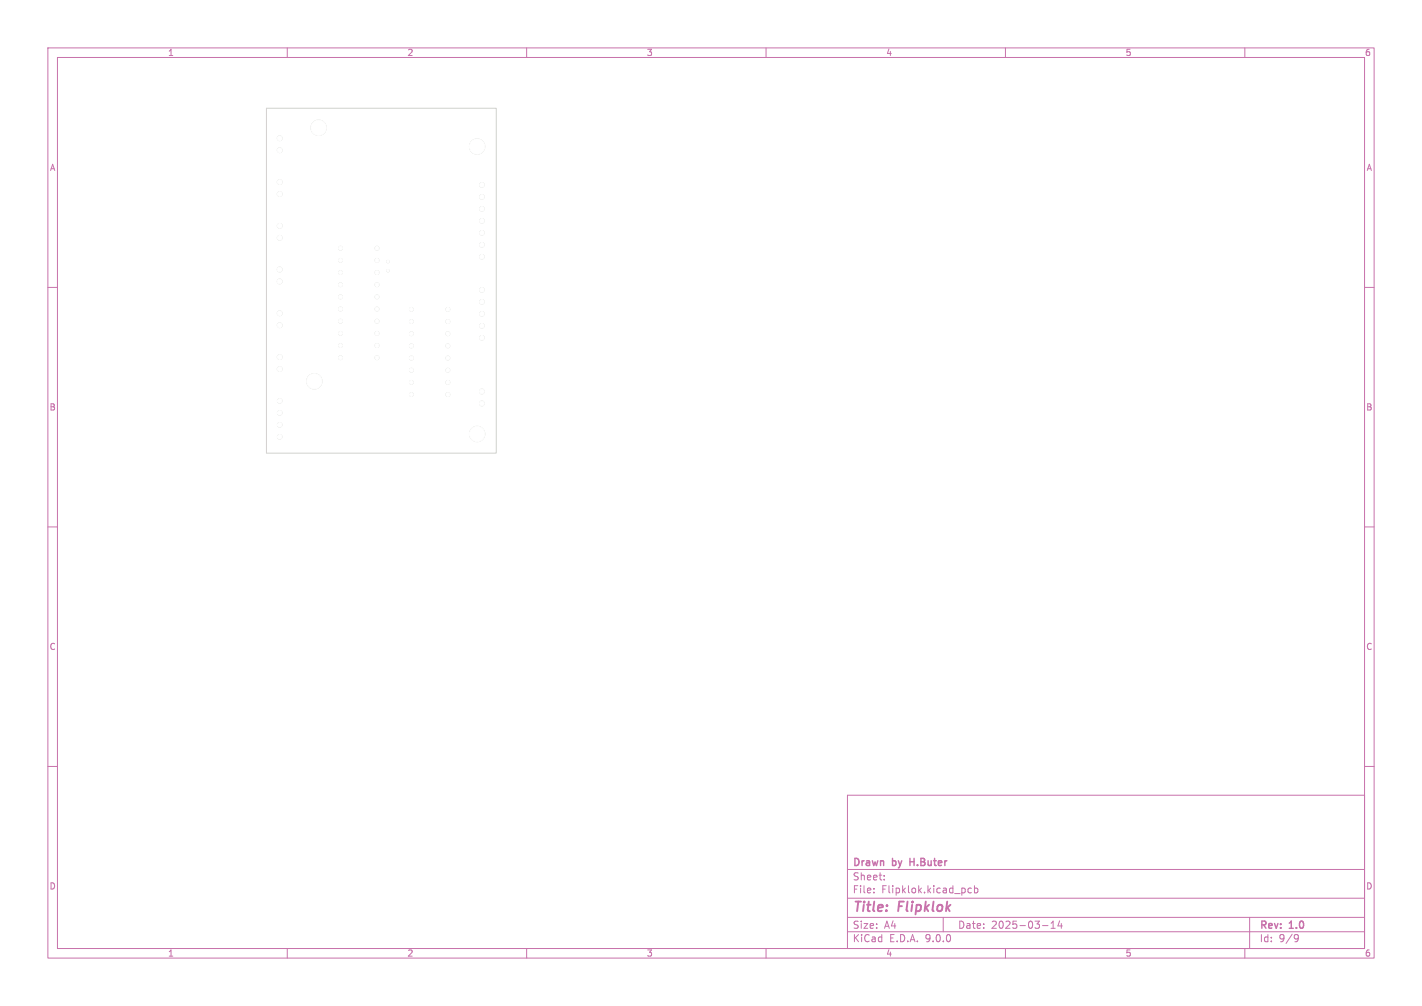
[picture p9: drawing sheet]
<svg xmlns="http://www.w3.org/2000/svg" width="297mm" height="210mm" viewBox="0 0 297 210" stroke-linecap="round" stroke-linejoin="round" font-family="sans-serif">
<defs><g id="words">
<g font-size="2.8" fill="#c872ab">
<text x="178" y="190.9">Title:</text>
<text x="187.7" y="190.9">Flipklok</text>
</g>
<g font-size="2.1" fill="#c872ab">
<text x="178" y="184">Sheet:</text>
<text x="178" y="181.2">Drawn</text>
<text x="186.5" y="181.2">by</text>
<text x="190.7" y="181.2">H.Buter</text>
<text x="178" y="186.7">File:</text>
<text x="184.1" y="186.7">Flipklok.kicad_pcb</text>
<text x="178" y="196.9">KiCad</text>
<text x="178" y="194.1">Size:</text>
<text x="184.7" y="194.1">A4</text>
<text x="185.7" y="196.9">E.D.A.</text>
<text x="193.3" y="196.9">9.0.0</text>
<text x="200" y="194.1">Date:</text>
<text x="207" y="194.1">2025-03-14</text>
<text x="263" y="194.3">Rev:</text>
<text x="263" y="196.9">Id:</text>
<text x="267.1" y="196.9">9/9</text>
<text x="269.4" y="194.3">1.0</text>
</g>
<g font-size="1.8" fill="#c872ab">
<text x="35" y="11.9">1</text>
<text x="85" y="11.9">2</text>
<text x="135" y="11.9">3</text>
<text x="185" y="11.9">4</text>
<text x="235" y="11.9">5</text>
<text x="285" y="11.9">6</text>
<text x="10.3" y="35.9">A</text>
<text x="285.4" y="35.9">A</text>
<text x="10.3" y="85.9">B</text>
<text x="285.3" y="85.9">B</text>
<text x="10.3" y="135.9">C</text>
<text x="285.3" y="135.9">C</text>
<text x="10.3" y="185.9">D</text>
<text x="285.3" y="185.9">D</text>
<text x="35" y="199.9">1</text>
<text x="85" y="199.9">2</text>
<text x="135" y="199.9">3</text>
<text x="185" y="199.9">4</text>
<text x="235" y="199.9">5</text>
<text x="285" y="199.9">6</text>
</g>
</g></defs>
<g fill="none" stroke="#c872ab" stroke-width=".21">
<path d="M10 10h277v190h-277zM12 12h273v186h-273zM60 10v2M110 10v2M160 10v2M210 10v2M260 10v2M10 60h2M285 60h2M10 110h2M285 110h2M10 160h2"/>
<path d="M177 166h108v32h-108zM285 160h2M60 198v2M110 198v2M160 198v2M177 194.5h108M177 191.5h108M177 187.5h108M177 181.5h108M182.5 186.3v.1M182.5 185.5v.1M184.7 183.6v.1"/>
<path d="M184.7 182.8v.1M197 191.5v3M202.9 185.5l-.4-.1-.3 .3 .1 .6h.6M203.5 185.5l.5-.1 .2 .3-.1 .6h-.6M203.5 184.9v1.5M210 198v2M217.7 193.2h1.2M219.5 193.8h.9M219.5 192.7l.5-.4v1.5M221.3 192.2l-.3 1.1h.9M221.7 192.8v1M260 198v2"/>
<path d="M261 191.5v6.5M270.6 195.1l.5 .1a.99 .99 0 0 1-.4 1.4h-.2M271.2 195.7l-.3 .3h-.3"/>
</g>
<path d="M190.1 179.2v1.5M190.1 179.9h.8" fill="none" stroke="#c872ab" stroke-width=".3"/>
<path d="M55.7 22.6h48v72h-48z" fill="none" stroke="#d0d2cd" stroke-width=".21"/>
<g fill="#d0d2cd" stroke="#d0d2cd" stroke-width=".21">
<circle cx="58.4" cy="58.8" r=".5"/>
<circle cx="58.4" cy="56.3" r=".5"/>
<circle cx="58.4" cy="40.5" r=".5"/>
<circle cx="58.4" cy="38" r=".5"/>
<circle cx="71.1" cy="51.8" r=".4"/>
<circle cx="71.1" cy="54.4" r=".4"/>
<circle cx="71.1" cy="56.9" r=".4"/>
<circle cx="71.1" cy="59.4" r=".4"/>
<circle cx="71.1" cy="62" r=".4"/>
<circle cx="71.1" cy="64.5" r=".4"/>
<circle cx="71.1" cy="67.1" r=".4"/>
<circle cx="71.1" cy="69.6" r=".4"/>
<circle cx="71.1" cy="72.1" r=".4"/>
<circle cx="71.1" cy="74.7" r=".4"/>
<circle cx="78.7" cy="74.7" r=".4"/>
<circle cx="78.7" cy="72.1" r=".4"/>
<circle cx="78.7" cy="69.6" r=".4"/>
<circle cx="78.7" cy="67.1" r=".4"/>
<circle cx="78.7" cy="64.5" r=".4"/>
<circle cx="78.7" cy="62" r=".4"/>
<circle cx="78.7" cy="59.4" r=".4"/>
<circle cx="78.7" cy="56.9" r=".4"/>
<circle cx="78.7" cy="54.4" r=".4"/>
<circle cx="78.7" cy="51.8" r=".4"/>
<circle cx="58.4" cy="31.4" r=".5"/>
<circle cx="58.4" cy="28.9" r=".5"/>
<circle cx="99.7" cy="30.6" r="1.6"/>
<circle cx="100.7" cy="81.7" r=".5"/>
<circle cx="100.7" cy="84.2" r=".5"/>
<circle cx="81" cy="56.5" r=".25"/>
<circle cx="81" cy="54.6" r=".25"/>
<circle cx="85.9" cy="64.6" r=".4"/>
<circle cx="85.9" cy="67.1" r=".4"/>
<circle cx="85.9" cy="69.7" r=".4"/>
<circle cx="85.9" cy="72.2" r=".4"/>
<circle cx="85.9" cy="74.7" r=".4"/>
<circle cx="85.9" cy="77.3" r=".4"/>
<circle cx="85.9" cy="79.8" r=".4"/>
<circle cx="85.9" cy="82.4" r=".4"/>
<circle cx="93.5" cy="82.4" r=".4"/>
<circle cx="93.5" cy="79.8" r=".4"/>
<circle cx="93.5" cy="77.3" r=".4"/>
<circle cx="93.5" cy="74.7" r=".4"/>
<circle cx="93.5" cy="72.2" r=".4"/>
<circle cx="93.5" cy="69.7" r=".4"/>
<circle cx="93.5" cy="67.1" r=".4"/>
<circle cx="93.5" cy="64.6" r=".4"/>
<circle cx="100.7" cy="60.5" r=".47"/>
<circle cx="100.7" cy="63" r=".47"/>
<circle cx="100.7" cy="65.5" r=".48"/>
<circle cx="100.7" cy="68" r=".47"/>
<circle cx="100.7" cy="70.5" r=".48"/>
<circle cx="100.7" cy="38.6" r=".47"/>
<circle cx="100.7" cy="41.1" r=".47"/>
<circle cx="100.7" cy="43.6" r=".47"/>
<circle cx="100.7" cy="46.1" r=".47"/>
<circle cx="100.7" cy="48.6" r=".47"/>
<circle cx="100.7" cy="51.1" r=".47"/>
<circle cx="100.7" cy="53.6" r=".47"/>
<circle cx="99.7" cy="90.6" r="1.6"/>
<circle cx="58.4" cy="91.2" r=".47"/>
<circle cx="58.4" cy="88.7" r=".48"/>
<circle cx="58.4" cy="86.2" r=".47"/>
<circle cx="58.4" cy="83.7" r=".48"/>
<circle cx="58.4" cy="77" r=".5"/>
<circle cx="58.4" cy="74.5" r=".5"/>
<circle cx="66.5" cy="26.7" r="1.6"/>
<circle cx="58.4" cy="49.7" r=".5"/>
<circle cx="58.4" cy="47.1" r=".5"/>
<circle cx="58.4" cy="67.9" r=".5"/>
<circle cx="58.4" cy="65.4" r=".5"/>
<circle cx="65.7" cy="79.6" r="1.6"/>
</g>
<g fill="#fff" stroke="#fff" stroke-width=".21">
<circle cx="58.4" cy="58.8" r=".5"/>
<circle cx="58.4" cy="56.3" r=".5"/>
<circle cx="58.4" cy="40.5" r=".5"/>
<circle cx="58.4" cy="38" r=".5"/>
<circle cx="71.1" cy="51.8" r=".4"/>
<circle cx="71.1" cy="54.4" r=".4"/>
<circle cx="71.1" cy="56.9" r=".4"/>
<circle cx="71.1" cy="59.4" r=".4"/>
<circle cx="71.1" cy="62" r=".4"/>
<circle cx="71.1" cy="64.5" r=".4"/>
<circle cx="71.1" cy="67.1" r=".4"/>
<circle cx="71.1" cy="69.6" r=".4"/>
<circle cx="71.1" cy="72.1" r=".4"/>
<circle cx="71.1" cy="74.7" r=".4"/>
<circle cx="78.7" cy="74.7" r=".4"/>
<circle cx="78.7" cy="72.1" r=".4"/>
<circle cx="78.7" cy="69.6" r=".4"/>
<circle cx="78.7" cy="67.1" r=".4"/>
<circle cx="78.7" cy="64.5" r=".4"/>
<circle cx="78.7" cy="62" r=".4"/>
<circle cx="78.7" cy="59.4" r=".4"/>
<circle cx="78.7" cy="56.9" r=".4"/>
<circle cx="78.7" cy="54.4" r=".4"/>
<circle cx="78.7" cy="51.8" r=".4"/>
<circle cx="58.4" cy="31.4" r=".5"/>
<circle cx="58.4" cy="28.9" r=".5"/>
<circle cx="99.7" cy="30.6" r="1.6"/>
<circle cx="100.7" cy="81.7" r=".5"/>
<circle cx="100.7" cy="84.2" r=".5"/>
<circle cx="81" cy="56.5" r=".25"/>
<circle cx="81" cy="54.6" r=".25"/>
<circle cx="85.9" cy="64.6" r=".4"/>
<circle cx="85.9" cy="67.1" r=".4"/>
<circle cx="85.9" cy="69.7" r=".4"/>
<circle cx="85.9" cy="72.2" r=".4"/>
<circle cx="85.9" cy="74.7" r=".4"/>
<circle cx="85.9" cy="77.3" r=".4"/>
<circle cx="85.9" cy="79.8" r=".4"/>
<circle cx="85.9" cy="82.4" r=".4"/>
<circle cx="93.5" cy="82.4" r=".4"/>
<circle cx="93.5" cy="79.8" r=".4"/>
<circle cx="93.5" cy="77.3" r=".4"/>
<circle cx="93.5" cy="74.7" r=".4"/>
<circle cx="93.5" cy="72.2" r=".4"/>
<circle cx="93.5" cy="69.7" r=".4"/>
<circle cx="93.5" cy="67.1" r=".4"/>
<circle cx="93.5" cy="64.6" r=".4"/>
<circle cx="100.7" cy="60.5" r=".47"/>
<circle cx="100.7" cy="63" r=".47"/>
<circle cx="100.7" cy="65.5" r=".48"/>
<circle cx="100.7" cy="68" r=".47"/>
<circle cx="100.7" cy="70.5" r=".48"/>
<circle cx="100.7" cy="38.6" r=".47"/>
<circle cx="100.7" cy="41.1" r=".47"/>
<circle cx="100.7" cy="43.6" r=".47"/>
<circle cx="100.7" cy="46.1" r=".47"/>
<circle cx="100.7" cy="48.6" r=".47"/>
<circle cx="100.7" cy="51.1" r=".47"/>
<circle cx="100.7" cy="53.6" r=".47"/>
<circle cx="99.7" cy="90.6" r="1.6"/>
<circle cx="58.4" cy="91.2" r=".47"/>
<circle cx="58.4" cy="88.7" r=".48"/>
<circle cx="58.4" cy="86.2" r=".47"/>
<circle cx="58.4" cy="83.7" r=".48"/>
<circle cx="58.4" cy="77" r=".5"/>
<circle cx="58.4" cy="74.5" r=".5"/>
<circle cx="66.5" cy="26.7" r="1.6"/>
<circle cx="58.4" cy="49.7" r=".5"/>
<circle cx="58.4" cy="47.1" r=".5"/>
<circle cx="58.4" cy="67.9" r=".5"/>
<circle cx="58.4" cy="65.4" r=".5"/>
<circle cx="65.7" cy="79.6" r="1.6"/>
</g>
<use href="#words"/>
</svg>
